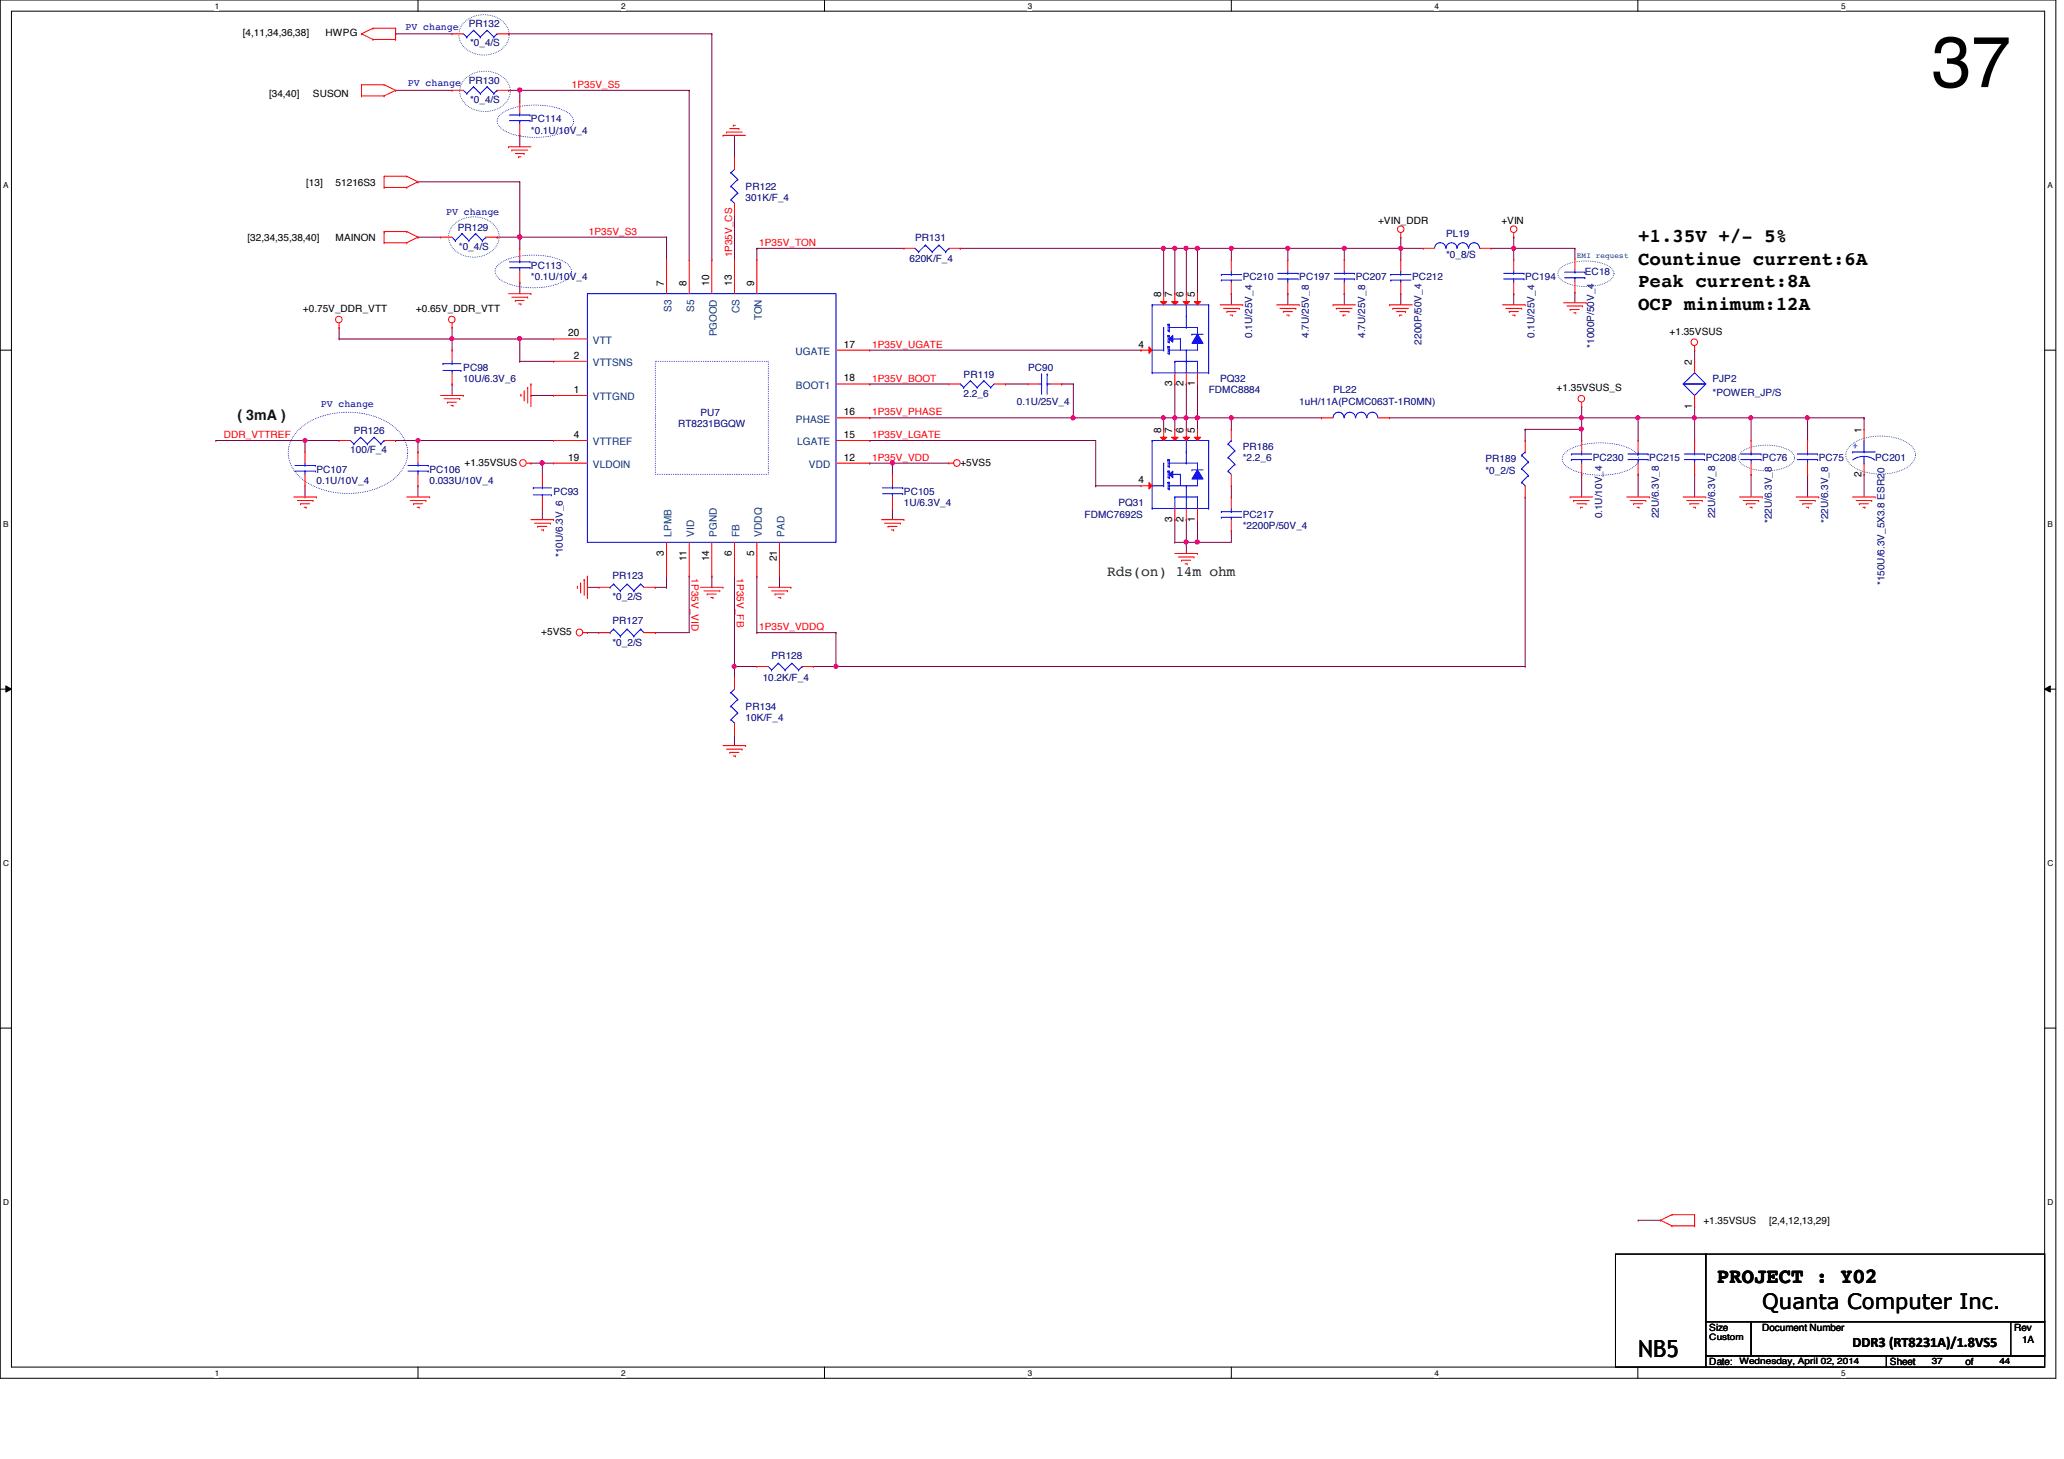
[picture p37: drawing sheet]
<svg xmlns="http://www.w3.org/2000/svg" width="297mm" height="210mm" viewBox="0 0 297 210" stroke-linecap="round" stroke-linejoin="round" font-family="sans-serif">
<defs><g id="words">
<text font-size="10.4" x="278" y="12.5">37</text>
<text font-size="3.4" x="235.8" y="195.2">NB5</text>
<g font-size="3">
<text x="247.1" y="184.6">PROJECT : Y02</text>
<text x="253.6" y="188.3">Quanta Computer Inc.</text>
</g>
<g font-size="2.8">
<text x="235.8" y="34.8">+1.35V +/- 5%</text>
<text x="235.8" y="41.3">Peak current:8A</text>
<text x="235.8" y="38.1">Countinue current:6A</text>
<text x="235.8" y="44.6">OCP minimum:12A</text>
</g>
<text font-size="2.1" fill="#004000" x="34.2" y="60.4">( 3mA )</text>
<text font-size="2.1" fill="#008000" x="159.3" y="82.9">Rds(on) 14m ohm</text>
<text font-size="2.1" x="266.6" y="193.8">DDR3 (RT8231A)/1.8VS5</text>
<g font-size="1.5">
<text x="95.5" y="41.1" transform="rotate(-90 95.5 41.1)">7</text>
<text x="98.8" y="41.1" transform="rotate(-90 98.8 41.1)">8</text>
<text x="102.1" y="41.1" transform="rotate(-90 102.1 41.1)">10</text>
<text x="105.3" y="41.1" transform="rotate(-90 105.3 41.1)">13</text>
<text x="108.5" y="41.1" transform="rotate(-90 108.5 41.1)">9</text>
<text x="167.1" y="42.7" transform="rotate(-90 167.1 42.7)">8</text>
<text x="168.7" y="42.7" transform="rotate(-90 168.7 42.7)">7</text>
<text x="170.3" y="42.7" transform="rotate(-90 170.3 42.7)">6</text>
<text x="172" y="42.7" transform="rotate(-90 172 42.7)">5</text>
<text x="81.8" y="48.4">20</text>
<text x="82.6" y="51.6">2</text>
<text x="121.5" y="50">17</text>
<text x="163.9" y="50">4</text>
<text x="243.5" y="52.5" transform="rotate(-90 243.5 52.5)">2</text>
<text x="82.6" y="56.5">1</text>
<text x="121.5" y="59.7">16</text>
<text x="121.5" y="54.9">18</text>
<text x="168.7" y="55.6" transform="rotate(-90 168.7 55.6)">3</text>
<text x="170.3" y="55.6" transform="rotate(-90 170.3 55.6)">2</text>
<text x="172" y="55.6" transform="rotate(-90 172 55.6)">1</text>
<text x="243.5" y="58.8" transform="rotate(-90 243.5 58.8)">1</text>
<text x="82.6" y="63">4</text>
<text x="121.5" y="63">15</text>
<text x="167.1" y="62.2" transform="rotate(-90 167.1 62.2)">8</text>
<text x="168.7" y="62.2" transform="rotate(-90 168.7 62.2)">7</text>
<text x="170.3" y="62.2" transform="rotate(-90 170.3 62.2)">6</text>
<text x="172" y="62.2" transform="rotate(-90 172 62.2)">5</text>
<text x="267.9" y="62.2" transform="rotate(-90 267.9 62.2)">1</text>
<text x="81.8" y="66.3">19</text>
<text x="121.5" y="66.3">12</text>
<text x="163.9" y="69.5">4</text>
<text x="267.9" y="68.6" transform="rotate(-90 267.9 68.6)">2</text>
<text x="168.7" y="75.1" transform="rotate(-90 168.7 75.1)">3</text>
<text x="170.3" y="75.1" transform="rotate(-90 170.3 75.1)">2</text>
<text x="172" y="75.1" transform="rotate(-90 172 75.1)">1</text>
<text x="95.5" y="80" transform="rotate(-90 95.5 80)">3</text>
<text x="98.8" y="80.8" transform="rotate(-90 98.8 80.8)">11</text>
<text x="102.1" y="80.8" transform="rotate(-90 102.1 80.8)">14</text>
<text x="105.3" y="80" transform="rotate(-90 105.3 80)">6</text>
<text x="108.5" y="80" transform="rotate(-90 108.5 80)">5</text>
<text x="111.8" y="80.8" transform="rotate(-90 111.8 80.8)">21</text>
</g>
<g font-size="1.5" fill="#004080">
<text x="96.6" y="44.8" transform="rotate(-90 96.6 44.8)">S3</text>
<text x="99.9" y="44.8" transform="rotate(-90 99.9 44.8)">S5</text>
<text x="106.4" y="45.1" transform="rotate(-90 106.4 45.1)">CS</text>
<text x="109.6" y="46.1" transform="rotate(-90 109.6 46.1)">TON</text>
<text x="85.3" y="52.7">VTTSNS</text>
<text x="85.3" y="49.4">VTT</text>
<text x="103.2" y="48.4" transform="rotate(-90 103.2 48.4)">PGOOD</text>
<text x="114.5" y="51.1">UGATE</text>
<text x="85.3" y="57.6">VTTGND</text>
<text x="114.6" y="55.9">BOOT1</text>
<text x="85.3" y="64.1">VTTREF</text>
<text x="114.6" y="60.8">PHASE</text>
<text x="114.7" y="64.1">LGATE</text>
<text x="85.3" y="67.3">VLDOIN</text>
<text x="116.4" y="67.3">VDD</text>
<text x="96.6" y="77.2" transform="rotate(-90 96.6 77.2)">LPMB</text>
<text x="99.9" y="77.2" transform="rotate(-90 99.9 77.2)">VID</text>
<text x="103.2" y="77.2" transform="rotate(-90 103.2 77.2)">PGND</text>
<text x="106.4" y="77.2" transform="rotate(-90 106.4 77.2)">FB</text>
<text x="109.6" y="77.2" transform="rotate(-90 109.6 77.2)">VDDQ</text>
<text x="112.9" y="77.2" transform="rotate(-90 112.9 77.2)">PAD</text>
</g>
<g font-size="1.4">
<text x="35" y="5.2">[4,11,34,36,38]</text>
<text x="46.9" y="5.2">HWPG</text>
<text x="38.7" y="14">[34,40]</text>
<text x="45" y="14">SUSON</text>
<text x="44.1" y="26.7">[13]</text>
<text x="48.3" y="26.7">51216S3</text>
<text x="35.6" y="34.7">[32,34,35,38,40]</text>
<text x="48.3" y="34.7">MAINON</text>
<text x="198.3" y="32.2">+VIN_DDR</text>
<text x="216.1" y="32.2">+VIN</text>
<text x="43.6" y="44.9">+0.75V_DDR_VTT</text>
<text x="59.9" y="44.9">+0.65V_DDR_VTT</text>
<text x="240.3" y="48.2">+1.35VSUS</text>
<text x="224" y="56.3">+1.35VSUS_S</text>
<text x="66.8" y="67">+1.35VSUS</text>
<text x="138.2" y="67">+5VS5</text>
<text x="77.9" y="91.4">+5VS5</text>
<text x="245.1" y="176.1">+1.35VSUS</text>
<text x="254.6" y="176.1">[2,4,12,13,29]</text>
<text x="246" y="191.5">Size</text>
<text x="253.6" y="191.5">Document Number</text>
<text x="289.9" y="191.5">Rev</text>
<text x="246" y="196.4">Date:</text>
<text x="272" y="196.4">Sheet</text>
<text x="282.9" y="196.4">of</text>
<text x="291" y="193.2">1A</text>
</g>
<g font-size="1.4" fill="#0000a0">
<text x="58.4" y="4.3">PV change</text>
<text x="58.7" y="12.4">PV change</text>
<text x="64.2" y="30.9">PV change</text>
<text x="46.2" y="58.5">PV change</text>
</g>
<g font-size="1.4" fill="#000080">
<text x="67.5" y="3.9">PR132</text>
<text x="67.6" y="6.7">*0_4/S</text>
<text x="67.5" y="12.1">PR130</text>
<text x="67.6" y="14.8">*0_4/S</text>
<text x="76.4" y="17.6">PC114</text>
<text x="76.4" y="19.2">*0.1U/10V_4</text>
<text x="107.3" y="27.3">PR122</text>
<text x="107.3" y="29">301K/F_4</text>
<text x="65.9" y="33.2">PR129</text>
<text x="66" y="36">*0_4/S</text>
<text x="131.7" y="34.7">PR131</text>
<text x="208.1" y="34.2">PL19</text>
<text x="76.4" y="38.7">PC113</text>
<text x="76.4" y="40.3">*0.1U/10V_4</text>
<text x="130.9" y="37.8">620K/F_4</text>
<text x="178.9" y="40.3">PC210</text>
<text x="187" y="40.3">PC197</text>
<text x="195.1" y="40.3">PC207</text>
<text x="203.2" y="40.3">PC212</text>
<text x="208.1" y="37.1">*0_8/S</text>
<text x="219.5" y="40.3">PC194</text>
<text x="228.1" y="39.5">EC18</text>
<text x="66.7" y="53.3">PC98</text>
<text x="148" y="53.3">PC90</text>
<text x="180.2" y="48.6" transform="rotate(-90 180.2 48.6)">0.1U/25V_4</text>
<text x="188.3" y="48.6" transform="rotate(-90 188.3 48.6)">4.7U/25V_8</text>
<text x="196.5" y="48.6" transform="rotate(-90 196.5 48.6)">4.7U/25V_8</text>
<text x="204.6" y="49.6" transform="rotate(-90 204.6 49.6)">2200P/50V_4</text>
<text x="220.8" y="48.6" transform="rotate(-90 220.8 48.6)">0.1U/25V_4</text>
<text x="229.4" y="50" transform="rotate(-90 229.4 50)">*1000P/50V_4</text>
<text x="66.7" y="55">10U/6.3V_6</text>
<text x="100.8" y="59.9">PU7</text>
<text x="138.7" y="54.3">PR119</text>
<text x="138.7" y="57.1">2.2_6</text>
<text x="146.3" y="58.3">0.1U/25V_4</text>
<text x="173.9" y="56.6">FDMC8884</text>
<text x="175.6" y="55">PQ32</text>
<text x="187" y="58.3">1uH/11A(PCMC063T-1R0MN)</text>
<text x="191.9" y="56.6">PL22</text>
<text x="246.5" y="55">PJP2</text>
<text x="246.5" y="56.9">*POWER_JP/S</text>
<text x="50.4" y="65.2">100/F_4</text>
<text x="50.9" y="62.4">PR126</text>
<text x="97.6" y="61.5">RT8231BGQW</text>
<text x="178.9" y="64.7">PR186</text>
<text x="45.5" y="68">PC107</text>
<text x="45.5" y="69.6">0.1U/10V_4</text>
<text x="61.8" y="68">PC106</text>
<text x="61.8" y="69.6">0.033U/10V_4</text>
<text x="79.7" y="71.2">PC93</text>
<text x="130.1" y="71.2">PC105</text>
<text x="178.9" y="66.4">*2.2_6</text>
<text x="213.8" y="66.5">PR189</text>
<text x="213.8" y="68.2">*0_2/S</text>
<text x="229.2" y="66.4">PC230</text>
<text x="237.4" y="66.4">PC215</text>
<text x="245.5" y="66.4">PC208</text>
<text x="253.6" y="66.4">PC76</text>
<text x="261.7" y="66.4">PC75</text>
<text x="269.9" y="66.4">PC201</text>
<text x="130.1" y="72.9">1U/6.3V_4</text>
<text x="156.1" y="74.5">FDMC7692S</text>
<text x="160.9" y="72.9">PQ31</text>
<text x="178.9" y="74.5">PC217</text>
<text x="178.9" y="76.1">*2200P/50V_4</text>
<text x="230.6" y="74.6" transform="rotate(-90 230.6 74.6)">0.1U/10V_4</text>
<text x="238.7" y="74.6" transform="rotate(-90 238.7 74.6)">22U/6.3V_8</text>
<text x="246.8" y="74.6" transform="rotate(-90 246.8 74.6)">22U/6.3V_8</text>
<text x="255" y="75.3" transform="rotate(-90 255 75.3)">*22U/6.3V_8</text>
<text x="263.1" y="75.3" transform="rotate(-90 263.1 75.3)">*22U/6.3V_8</text>
<text x="81" y="80.1" transform="rotate(-90 81 80.1)">*10U/6.3V_6</text>
<text x="88.1" y="83.3">PR123</text>
<text x="88.1" y="89.8">PR127</text>
<text x="88.1" y="86.4">*0_2/S</text>
<text x="271.2" y="84.2" transform="rotate(-90 271.2 84.2)">*150U/6.3V_5X3.8 ESR20</text>
<text x="88.1" y="92.9">*0_2/S</text>
<text x="111" y="94.8">PR128</text>
<text x="109.8" y="97.9">10.2K/F_4</text>
<text x="107.3" y="102.1">PR134</text>
<text x="107.3" y="103.8">10K/F_4</text>
</g>
<g font-size="1.4" fill="#f00">
<text x="82.3" y="12.7">1P35V_S5</text>
<text x="84.7" y="33.8">1P35V_S3</text>
<text x="109.3" y="35.4">1P35V_TON</text>
<text x="105.4" y="37" transform="rotate(-90 105.4 37)">1P35V_CS</text>
<text x="125.5" y="50">1P35V_UGATE</text>
<text x="125.5" y="54.9">1P35V_BOOT</text>
<text x="125.5" y="59.8">1P35V_PHASE</text>
<text x="32.2" y="63">DDR_VTTREF</text>
<text x="125.5" y="63">1P35V_LGATE</text>
<text x="125.5" y="66.3">1P35V_VDD</text>
<text x="99.5" y="83.2" transform="rotate(90 99.5 83.2)">1P35V_VID</text>
<text x="106" y="83.2" transform="rotate(90 106 83.2)">1P35V_FB</text>
<text x="109.3" y="90.7">1P35V_VDDQ</text>
</g>
<text font-size="1.4" fill="#00f" x="266.6" y="64.6">+</text>
<g font-size="1.3">
<text x="246" y="192.8">Custom</text>
<text x="250.4" y="196.3">Wednesday, April 02, 2014</text>
<text x="278" y="196.3">37</text>
<text x="287.7" y="196.3">44</text>
</g>
<g font-size="1.2">
<text x="30.9" y="1.2">1</text>
<text x="89.4" y="1.2">2</text>
<text x="147.9" y="1.2">3</text>
<text x="206.5" y="1.2">4</text>
<text x="265" y="1.2">5</text>
<text x=".5" y="27.1">A</text>
<text x="294.7" y="27.1">A</text>
<text x=".5" y="75.8">B</text>
<text x="294.7" y="75.8">B</text>
<text x=".5" y="124.6">C</text>
<text x="294.7" y="124.6">C</text>
<text x=".5" y="173.4">D</text>
<text x="294.7" y="173.4">D</text>
<text x="30.9" y="197.9">1</text>
<text x="89.4" y="197.9">2</text>
<text x="147.9" y="197.9">3</text>
<text x="206.5" y="197.9">4</text>
<text x="265" y="197.9">5</text>
</g>
<text font-size="1.1" fill="#004080" x="226.9" y="37.2">EMI request</text>
</g></defs>
<path d="M0 0h295.9v198.3h-295.9zM1.6 1.6h292.7v195.1h-292.7z" fill="none" stroke="#000" stroke-width=".14"/>
<g fill="#fff">
<path d="M30.9 .2h.6v1.3h-.6z"/>
<path d="M30.9 196.8h.6v1.4h-.6z"/>
</g>
<path d="M60.2 0v1.6M60.2 196.7v1.6" fill="none" stroke="#000" stroke-width=".14"/>
<g fill="#fff">
<path d="M89.4 .2h.6v1.3h-.6z"/>
<path d="M89.4 196.8h.6v1.4h-.6z"/>
</g>
<path d="M118.7 0v1.6M118.7 196.7v1.6" fill="none" stroke="#000" stroke-width=".14"/>
<g fill="#fff">
<path d="M147.9 .2h.6v1.3h-.6z"/>
<path d="M147.9 196.8h.6v1.4h-.6z"/>
</g>
<path d="M177.2 0v1.6M177.2 196.7v1.6" fill="none" stroke="#000" stroke-width=".14"/>
<g fill="#fff">
<path d="M206.5 .2h.5v1.3h-.5z"/>
<path d="M206.5 196.8h.5v1.4h-.5z"/>
</g>
<path d="M235.7 0v1.6M235.7 196.7v1.6" fill="none" stroke="#000" stroke-width=".14"/>
<g fill="#fff">
<path d="M265 .2h.6v1.3h-.6z"/>
<path d="M265 196.8h.6v1.4h-.6z"/>
<path d="M.5 26h.7v1.3h-.7z"/>
<path d="M294.7 26h.7v1.3h-.7z"/>
<path d="M.5 74.8h.7v1.3h-.7z"/>
<path d="M294.7 74.8h.7v1.3h-.7z"/>
</g>
<path d="M0 50.4h1.6M294.3 50.4h1.6" fill="none" stroke="#000" stroke-width=".14"/>
<g fill="#fff">
<path d="M.5 123.5h.8v1.3h-.8z"/>
<path d="M294.7 123.5h.8v1.3h-.8z"/>
</g>
<path d="M0 99.1h1.6M.8 98.7l.8 .4-.8 .5zM294.3 99.1l.8-.4v.9zM294.3 99.1h1.6" fill="none" stroke="#000" stroke-width=".14"/>
<path d="M.8 98.7l.8 .4-.8 .5zM294.3 99.1l.8-.4v.9z" fill="#000"/>
<g fill="#fff">
<path d="M.5 172.3h.8v1.3h-.8z"/>
<path d="M294.7 172.3h.8v1.3h-.8z"/>
</g>
<path d="M0 147.9h1.6M294.3 147.9h1.6" fill="none" stroke="#000" stroke-width=".14"/>
<path d="M66.7 3.4a4.1 4.1 0 0 1 6.3 .5 2.74 2.74 0 0 1-2 3.8 3.9 3.9 0 0 1-4.7-1.6 2.43 2.43 0 0 1 .4-2.7zM66.8 11.5a4.2 4.2 0 0 1 6.4 .5 2.74 2.74 0 0 1-2 3.8 4 4 0 0 1-4.8-1.5 2.43 2.43 0 0 1 .4-2.8zM65.2 32.5a4.2 4.2 0 0 1 6.3 .4 2.74 2.74 0 0 1-1.9 3.9 4 4 0 0 1-4.8-1.6 2.43 2.43 0 0 1 .4-2.7zM224.6 38.6a7.1 7.1 0 0 1 6.8-.4 1.19 1.19 0 0 1 .9 1.2 1.19 1.19 0 0 1-.9 1.1 7.4 7.4 0 0 1-6.3 0 1.17 1.17 0 0 1-.5-1.9zM250.6 65.1a7.1 7.1 0 0 1 6.8-.4 1.19 1.19 0 0 1 .9 1.2 1.19 1.19 0 0 1-.9 1.1 7.4 7.4 0 0 1-6.3 0 1.17 1.17 0 0 1-.5-1.9zM266 64.4a6 6 0 0 1 4.6-1.7 6.1 6.1 0 0 1 4.7 1.7 1.74 1.74 0 0 1-.5 2.6 7.8 7.8 0 0 1-8.3 0 1.79 1.79 0 0 1-.5-2.6z" fill="none" stroke="#004080" stroke-width=".14" stroke-dasharray="0 .3"/>
<path d="M72 16.5a7.7 7.7 0 0 1 5-1.4 7.8 7.8 0 0 1 5.1 1.4 1.16 1.16 0 0 1 0 1.8 7.8 7.8 0 0 1-5.1 1.5 7.8 7.8 0 0 1-5-1.5 1.17 1.17 0 0 1 0-1.8zM71.7 38.1a7.7 7.7 0 0 1 5-1.4 7.8 7.8 0 0 1 5.1 1.4 1.19 1.19 0 0 1 0 1.9 7.7 7.7 0 0 1-5.1 1.4 7.7 7.7 0 0 1-5-1.4 1.2 1.2 0 0 1 0-1.9zM42.9 62a10.7 10.7 0 0 1 9.7-2.4 7.9 7.9 0 0 1 5.7 3.9 4.5 4.5 0 0 1-1.7 5.5 11.5 11.5 0 0 1-13 0 4.5 4.5 0 0 1-.7-7zM225.3 65.1a7.7 7.7 0 0 1 5-1.4 7.8 7.8 0 0 1 5.1 1.4 1.16 1.16 0 0 1 0 1.8 7.8 7.8 0 0 1-5.1 1.5 7.8 7.8 0 0 1-5-1.5 1.17 1.17 0 0 1 0-1.8z" fill="none" stroke="#00f" stroke-width=".14" stroke-dasharray="0 .3"/>
<path d="M74.8 34.1h21.1M95.9 34.1h.1M235.8 175.6h.1M235.8 175.6h3.2" fill="none" stroke="#800040" stroke-width=".14"/>
<circle cx="74.8" cy="34.1" r=".32" fill="#f0f"/>
<circle cx="74.8" cy="34.1" r=".32" fill="none" stroke="#f0f" stroke-width=".14"/>
<g fill="none" stroke="#800040" stroke-width=".14">
<path d="M56.9 4.9h.1M56.9 13h.1M56.9 4.9h8.2M56.9 13h8.2M73.2 4.9h.1M73.2 13h.1M73.2 4.9h29.2M73.2 13h1.6M74.8 19.5h.1M74.8 13h.1M74.8 13v1.6M74.8 19.5v1.6"/>
<path d="M74.8 52h.1M74.8 48.8h.1M74.8 48.8v3.2M74.8 52h4.9M43.9 71.5h.1M43.9 63.4h.1M43.9 63.4v1.6M43.9 69.9v1.6M43.9 63.4h4.9M60.2 65h.1M60.2 63.4v1.6"/>
</g>
<circle cx="74.8" cy="48.7" r=".31" fill="#f0f"/>
<circle cx="74.8" cy="48.7" r=".31" fill="none" stroke="#f0f" stroke-width=".14"/>
<path d="M65.1 48.8h.1M65.1 48.8v1.6M74.8 48.8h4.9M79.7 48.8h.1M56.9 63.4h.1M56.9 63.4h3.3M200 60.1h27.6M227.6 60.1h.1" fill="none" stroke="#800040" stroke-width=".14"/>
<circle cx="227.6" cy="60.1" r=".3" fill="#f0f"/>
<circle cx="227.6" cy="60.1" r=".3" fill="none" stroke="#f0f" stroke-width=".14"/>
<g fill="none" stroke="#800040" stroke-width=".14">
<path d="M227.6 68.2h.1M227.6 61.8h.1M227.6 60.1v1.7M227.6 68.2v3.3M235.8 60.1h.1M235.8 68.2h.1M235.8 60.1v3.3M235.8 68.2v3.3M235.8 60.1h16.2M243.9 60.1h.1M243.9 68.2h.1M243.9 60.1v3.3"/>
<path d="M243.9 68.2v3.3M260.1 60.1h.1M260.1 68.2h.1M260.1 60.1v3.3M260.1 68.2v3.3"/>
</g>
<circle cx="243.8" cy="60.1" r=".3" fill="#f0f"/>
<circle cx="243.8" cy="60.1" r=".3" fill="none" stroke="#f0f" stroke-width=".14"/>
<circle cx="235.7" cy="60.1" r=".3" fill="#f0f"/>
<circle cx="235.7" cy="60.1" r=".3" fill="none" stroke="#f0f" stroke-width=".14"/>
<path d="M252 60.1h.1M252 60.1v3.3" fill="none" stroke="#800040" stroke-width=".14"/>
<circle cx="252" cy="60.1" r=".3" fill="#f0f"/>
<circle cx="252" cy="60.1" r=".3" fill="none" stroke="#f0f" stroke-width=".14"/>
<path d="M252 68.2h.1M252 60.1h.1M252 68.2v3.3M252 60.1h16.3M268.3 60.1h.1" fill="none" stroke="#800040" stroke-width=".14"/>
<circle cx="260.1" cy="60.1" r=".3" fill="#f0f"/>
<circle cx="260.1" cy="60.1" r=".3" fill="none" stroke="#f0f" stroke-width=".14"/>
<path d="M125.2 55.2h.1M125.2 55.2h11.4M31.1 63.4h.1M31.1 63.4h12.8" fill="none" stroke="#800040" stroke-width=".14"/>
<circle cx="43.9" cy="63.4" r=".3" fill="#f0f"/>
<circle cx="43.9" cy="63.4" r=".3" fill="none" stroke="#f0f" stroke-width=".14"/>
<path d="M167.5 60.1h.1M167.5 60.1h1.6" fill="none" stroke="#800040" stroke-width=".14"/>
<circle cx="169.1" cy="60.1" r=".3" fill="#f0f"/>
<circle cx="169.1" cy="60.1" r=".3" fill="none" stroke="#f0f" stroke-width=".14"/>
<circle cx="167.4" cy="60.1" r=".3" fill="#f0f"/>
<circle cx="167.4" cy="60.1" r=".3" fill="none" stroke="#f0f" stroke-width=".14"/>
<path d="M74.8 13h.1M74.8 13h24.4" fill="none" stroke="#800040" stroke-width=".14"/>
<circle cx="74.8" cy="12.9" r=".31" fill="#f0f"/>
<circle cx="74.8" cy="12.9" r=".31" fill="none" stroke="#f0f" stroke-width=".14"/>
<path d="M76.4 56.9h.1M76.4 56.9h3.3M105.7 82.9h.1M105.7 82.9v13M108.9 91h.1M108.9 91h11.4" fill="none" stroke="#800040" stroke-width=".14"/>
<circle cx="105.7" cy="95.9" r=".3" fill="#f0f"/>
<circle cx="105.7" cy="95.9" r=".3" fill="none" stroke="#f0f" stroke-width=".14"/>
<path d="M99.2 13h.1M99.2 13v24.4M138.2 35.7h.1M138.2 35.7h29.3M102.4 82.9h.1M102.4 82.9v1.6M108.9 82.9h.1M108.9 82.9v8.1M112.2 82.9h.1M112.2 82.9v1.6" fill="none" stroke="#800040" stroke-width=".14"/>
<circle cx="167.4" cy="35.7" r=".3" fill="#f0f"/>
<circle cx="167.4" cy="35.7" r=".3" fill="none" stroke="#f0f" stroke-width=".14"/>
<g fill="none" stroke="#800040" stroke-width=".14">
<path d="M105.7 19.5h.1M105.7 19.5v3.2M105.7 30.9h.1M105.7 30.9v6.5M108.9 35.7h.1M108.9 35.7h21.2M108.9 35.7v1.7M65.1 48.8h.1M65.1 55.2h.1M65.1 47.1h.1M65.1 48.8h9.7M65.1 47.1v1.7"/>
<path d="M65.1 55.2v1.7M125.2 50.4h39M164.2 50.4h.1M125.2 60.1h.1M125.2 60.1h42.3M154.5 60.1h.1M170.7 60.1h.1M170.7 60.1h6.5M177.2 60.1h.1M227.6 60.1h8.2M235.8 60.1h.1M105.7 95.9h.1"/>
<path d="M105.7 95.9v1.6M117 95.9h3.3M120.3 95.9h.1M105.7 105.7h.1M105.7 105.7v1.6"/>
</g>
<circle cx="154.4" cy="60.1" r=".3" fill="#f0f"/>
<circle cx="154.4" cy="60.1" r=".3" fill="none" stroke="#f0f" stroke-width=".14"/>
<g fill="none" stroke="#800040" stroke-width=".14">
<path d="M95.9 34.1h.1M95.9 34.1v3.3M76.4 66.6h.1M76.4 66.6h1.7M78.1 66.6h.1M78.1 73.2h.1M78.1 66.6v1.6M78.1 73.2v1.6M125.2 63.4h.1M125.2 66.6h.1M125.2 63.4h32.5v6.5M125.2 66.6h11.4"/>
<path d="M128.4 66.6h.1M128.4 73.2h.1M128.4 66.6v1.6M128.4 73.2v1.6M157.7 69.9h.1M84.5 91h.1M84.5 91h1.7M94.3 91h.1M99.2 82.9h.1M99.2 82.9v8.1h-4.9"/>
</g>
<circle cx="128.4" cy="66.6" r=".31" fill="#f0f"/>
<circle cx="128.4" cy="66.6" r=".31" fill="none" stroke="#f0f" stroke-width=".14"/>
<path d="M60.2 63.4h.1M60.2 63.4h19.5M219.5 71.5h.1M219.5 71.5v24.4" fill="none" stroke="#800040" stroke-width=".14"/>
<circle cx="60.2" cy="63.4" r=".3" fill="#f0f"/>
<circle cx="60.2" cy="63.4" r=".3" fill="none" stroke="#f0f" stroke-width=".14"/>
<g fill="none" stroke="#800040" stroke-width=".14">
<path d="M102.4 4.9h.1M102.4 4.9v32.5M144.7 55.2h.1M144.7 55.2h3.3M152.8 55.2h.1M152.8 55.2h1.7M154.5 55.2h.1M154.5 55.2v4.9M60.2 69.9h.1M60.2 69.9v1.6M78.1 66.6h.1M78.1 66.6h1.6"/>
<path d="M167.5 60.1h.1M167.5 60.1v1.7M169.1 60.1h.1M169.1 60.1v1.7M169.1 60.1h1.6M170.7 60.1h.1M170.7 60.1v1.7M172.3 60.1h.1M172.3 60.1v1.7"/>
</g>
<circle cx="78" cy="66.6" r=".31" fill="#f0f"/>
<circle cx="78" cy="66.6" r=".31" fill="none" stroke="#f0f" stroke-width=".14"/>
<g fill="none" stroke="#800040" stroke-width=".14">
<path d="M227.6 58.5h.1M227.6 58.5v1.6M243.9 50.4h.1M243.9 58.5h.1M243.9 50.4v1.6M243.9 58.5v1.6M157.7 69.9h.1M157.7 69.9h6.5M169.1 78h.1M169.1 78h3.2M170.7 78h.1M170.7 74.8h.1"/>
<path d="M170.7 74.8v4.8M177.2 76.4h.1M177.2 60.1h.1M177.2 69.9h.1M177.2 60.1v1.7M177.2 69.9v1.6M177.2 76.4v1.6"/>
</g>
<circle cx="170.7" cy="78" r=".3" fill="#f0f"/>
<circle cx="170.7" cy="78" r=".3" fill="none" stroke="#f0f" stroke-width=".14"/>
<path d="M169.1 74.8h.1M169.1 74.8v3.2M172.3 74.8h.1M172.3 74.8v3.2" fill="none" stroke="#800040" stroke-width=".14"/>
<circle cx="172.3" cy="78" r=".31" fill="#f0f"/>
<circle cx="172.3" cy="78" r=".31" fill="none" stroke="#f0f" stroke-width=".14"/>
<path d="M172.3 78h.1M172.3 78h4.9M177.2 60.1h13M190.2 60.1h.1" fill="none" stroke="#800040" stroke-width=".14"/>
<circle cx="177.2" cy="60.1" r=".3" fill="#f0f"/>
<circle cx="177.2" cy="60.1" r=".3" fill="none" stroke="#f0f" stroke-width=".14"/>
<path d="M172.3 55.2h.1M172.3 55.2v4.9" fill="none" stroke="#800040" stroke-width=".14"/>
<circle cx="172.3" cy="60.1" r=".31" fill="#f0f"/>
<circle cx="172.3" cy="60.1" r=".31" fill="none" stroke="#f0f" stroke-width=".14"/>
<path d="M169.1 55.2h.1M169.1 55.2v4.9M170.7 55.2h.1M170.7 55.2v4.9" fill="none" stroke="#800040" stroke-width=".14"/>
<circle cx="170.7" cy="60.1" r=".3" fill="#f0f"/>
<circle cx="170.7" cy="60.1" r=".3" fill="none" stroke="#f0f" stroke-width=".14"/>
<path d="M167.5 35.7h.1M167.5 35.7v6.5M167.5 35.7h3.2M169.1 35.7h.1M169.1 35.7v6.5" fill="none" stroke="#800040" stroke-width=".14"/>
<circle cx="169.1" cy="35.7" r=".3" fill="#f0f"/>
<circle cx="169.1" cy="35.7" r=".3" fill="none" stroke="#f0f" stroke-width=".14"/>
<path d="M170.7 35.7h.1M170.7 35.7h6.5M172.3 35.7h.1M177.2 42.2h.1M177.2 42.2v1.7" fill="none" stroke="#800040" stroke-width=".14"/>
<circle cx="177.2" cy="35.7" r=".3" fill="#f0f"/>
<circle cx="177.2" cy="35.7" r=".3" fill="none" stroke="#f0f" stroke-width=".14"/>
<path d="M201.6 35.7h.1M201.6 35.7h3.2M214.6 35.7h3.2M217.8 35.7h.1M217.8 34.1h.1M217.8 34.1v3.3M217.8 42.2h.1M217.8 42.2v1.7" fill="none" stroke="#800040" stroke-width=".14"/>
<circle cx="201.6" cy="35.7" r=".3" fill="#f0f"/>
<circle cx="201.6" cy="35.7" r=".3" fill="none" stroke="#f0f" stroke-width=".14"/>
<path d="M177.2 35.7h.1M177.2 35.7v1.7M185.3 35.7h.1M185.3 35.7h8.2M185.3 42.2h.1M185.3 42.2v1.7" fill="none" stroke="#800040" stroke-width=".14"/>
<circle cx="193.5" cy="35.7" r=".3" fill="#f0f"/>
<circle cx="193.5" cy="35.7" r=".3" fill="none" stroke="#f0f" stroke-width=".14"/>
<circle cx="185.3" cy="35.7" r=".3" fill="#f0f"/>
<circle cx="185.3" cy="35.7" r=".3" fill="none" stroke="#f0f" stroke-width=".14"/>
<g fill="none" stroke="#800040" stroke-width=".14">
<path d="M172.3 35.7h.1M172.3 35.7v6.5M177.2 35.7h.1M177.2 35.7h8.1M185.3 35.7h.1M185.3 35.7v1.7M193.5 35.7h.1M193.5 35.7v1.7M193.5 35.7h8.1M201.6 35.7h.1M201.6 34.1h.1M201.6 34.1v3.3"/>
<path d="M193.5 42.2h.1M193.5 42.2v1.7M201.6 42.2h.1M201.6 42.2v1.7"/>
</g>
<circle cx="172.3" cy="35.7" r=".31" fill="#f0f"/>
<circle cx="172.3" cy="35.7" r=".31" fill="none" stroke="#f0f" stroke-width=".14"/>
<path d="M170.7 35.7h.1M170.7 35.7v6.5" fill="none" stroke="#800040" stroke-width=".14"/>
<circle cx="170.7" cy="35.7" r=".3" fill="#f0f"/>
<circle cx="170.7" cy="35.7" r=".3" fill="none" stroke="#f0f" stroke-width=".14"/>
<path d="M219.5 61.8h.1M219.5 61.8v1.6M219.5 61.8h8.1M268.3 68.2h.1M268.3 60.1h.1M268.3 60.1v1.7M268.3 68.2v3.3M105.7 95.9h.1M105.7 95.9h3.2" fill="none" stroke="#800040" stroke-width=".14"/>
<circle cx="227.6" cy="61.7" r=".3" fill="#f0f"/>
<circle cx="227.6" cy="61.7" r=".3" fill="none" stroke="#f0f" stroke-width=".14"/>
<path d="M227.6 63.4h.1M227.6 61.8v1.6M120.3 91h.1M120.3 91v4.9h99.2M219.5 95.9h.1" fill="none" stroke="#800040" stroke-width=".14"/>
<circle cx="120.3" cy="95.9" r=".3" fill="#f0f"/>
<circle cx="120.3" cy="95.9" r=".3" fill="none" stroke="#f0f" stroke-width=".14"/>
<g fill="none" stroke="#800040" stroke-width=".14">
<path d="M60.2 34.1h.1M60.2 26.2h.1M60.2 34.1h3.2M60.2 26.2h14.6M71.5 34.1h.1M71.5 34.1h3.3M74.8 26.2h.1M74.8 34.1h.1M74.8 26.2v9.5M48.8 48.8h.1M48.8 48.8h16.3M74.8 40.6h.1"/>
<path d="M74.8 40.6v1.6M84.5 84.5h.1M84.5 84.5h1.7M94.3 84.5h.1M94.3 84.5h1.6M95.9 84.5h.1M95.9 82.9v1.6"/>
</g>
<circle cx="65" cy="48.7" r=".3" fill="#f0f"/>
<circle cx="65" cy="48.7" r=".3" fill="none" stroke="#f0f" stroke-width=".14"/>
<path d="M217.8 35.7h.1M217.8 35.7h8.8M226.6 35.7h.1M226.6 35.7v1.5M48.8 47.1h.1M48.8 47.1v1.7M226.6 42.1h.1M226.6 42.1v1.5" fill="none" stroke="#800040" stroke-width=".14"/>
<circle cx="217.8" cy="35.7" r=".3" fill="#f0f"/>
<circle cx="217.8" cy="35.7" r=".3" fill="none" stroke="#f0f" stroke-width=".14"/>
<g fill="none" stroke="#f00" stroke-width=".14">
<path d="M52 13.8h.1M52 12.2h.1M52 4.9h.1M52 13.8h3.3M52 12.2v1.6M52 12.2h3.3M52 4.9l1.7 .8M53.7 5.7h.1M53.7 4.1h.1M53.7 5.7h3.2M53.7 4.1l-1.7 .8M53.7 4.1h3.2"/>
<path d="M55.3 13.8h.1M55.3 12.2h.1M55.3 12.2l1.6 .8M56.9 13h.1M56.9 4.1h.1M56.9 5.7h.1M56.9 13l-1.6 .8M56.9 4.1v1.6M104.1 19.5h.1M104.1 19.5h3.2M104.6 19h.1M104.6 19h2.2"/>
<path d="M105 18.5h1.3M105.5 18h.1M105.5 18h.3M106.3 18.5h.1M55.3 27h.1M55.3 25.4h.1M55.3 34.9h.1M55.3 33.3h.1M55.3 27h3.2M55.3 25.4v1.6M55.3 33.3v1.6M55.3 25.4h3.2"/>
<path d="M55.3 34.9h3.2M55.3 33.3h3.2M58.5 27h.1M58.5 25.4h.1M58.5 34.9h.1M58.5 33.3h.1M58.5 25.4l1.7 .8M58.5 33.3l1.7 .8M60.2 26.2h.1M60.2 34.1h.1M60.2 26.2l-1.7 .8M60.2 34.1l-1.7 .8"/>
<path d="M73.2 21.1h.1M73.2 21.1h3.2M73.7 21.6h.1M73.7 21.6h2.2M74.2 22.1h1.2M74.6 22.6h.1M74.6 22.6h.4M75.4 22.1h.1M201.6 34.1h.1M201.6 33.5v.6M204.8 35.7h.1M204.8 35.7h1.7"/>
<path d="M213 35.7h1.6M214.6 35.7h.1M217.8 34.1h.1M217.8 33.5v.6M48.8 47.1h.1M48.8 46.5v.6M63.4 56.9h3.3M63.9 57.4h2.3M64.4 57.9h.1M64.4 57.9h1.3M64.9 58.3h.3M65.1 47.1h.1"/>
<path d="M65.1 46.5v.6M65.2 58.3h.1M66.2 57.4h.1M66.7 56.9h.1M73.2 42.2h3.2M73.7 42.8h2.2M74.2 43.2h.1M74.2 43.2h1.2M74.6 43.7h.4M75 56.7h.1M75 43.7h.1M75 56.7v.3"/>
<path d="M75.4 57.5h.1M75.4 56.2v1.3M75.9 55.8h.1M75.9 42.8h.1M75.9 55.8v2.2M76.4 55.2h.1M76.4 42.2h.1M76.4 55.2v3.3M148 55.2h.1M148 55.2h1.6M151.2 55.2h1.6M152.8 55.2h.1"/>
<path d="M175.6 43.9h3.3M176.1 44.4h2.2M176.6 44.8h.1M176.6 44.8h1.3M177 45.3h.4M177.4 45.3h.1M178.3 44.4h.1M178.9 43.9h.1M183.7 43.9h3.3M184.2 44.4h2.3M184.7 44.8h.1M184.7 44.8h1.3"/>
<path d="M185.2 45.3h.3M185.5 45.3h.1M186.5 44.4h.1M187 43.9h.1M191.9 43.9h.1M191.9 43.9h3.2M192.3 44.4h.1M192.3 44.4h2.3M192.8 44.8h1.3M193.3 45.3h.1M193.3 45.3h.3M194.1 44.8h.1"/>
<path d="M200 43.9h.1M200 43.9h3.2M200.4 44.4h.1M200.4 44.4h2.3M201 44.8h1.3M201.4 45.3h.1M201.4 45.3h.4M202.3 44.8h.1M216.2 43.9h3.3M216.7 44.4h2.3M217.2 44.8h.1M217.2 44.8h1.3"/>
<path d="M217.7 45.3h.3M218 45.3h.1M219 44.4h.1M219.5 43.9h.1M225 43.6h3.3M225.5 44h2.2M226 44.5h.1M226 44.5h1.3M226.5 45h.3M226.8 45h.1M227.6 58.5h.1M227.6 57.9v.6"/>
<path d="M227.7 44h.1M228.3 43.6h.1M243.9 50.4h.1M243.9 58.5h.1M243.9 52h.1M243.9 49.7v.7M243.9 52v1.6M243.9 56.9v1.6M42.3 71.5h3.2M42.8 72h2.2M43.3 72.5h.1M43.3 72.5h1.3"/>
<path d="M43.8 73h.3M44.1 73h.1M45 72h.1M45.5 71.5h.1M58.5 71.5h3.3M59.1 72h2.2M59.5 72.5h.1M59.5 72.5h1.3M60 73h.3M60.3 73h.1M61.3 72h.1M61.8 71.5h.1"/>
<path d="M75.8 66.6h.6M76.4 66.6h.1M76.4 74.8h3.3M76.9 75.3h2.3M77.4 75.7h.1M77.4 75.7h1.3M77.9 76.2h.3M78.2 76.2h.1M79.2 75.3h.1M79.7 74.8h.1M126.8 74.8h3.3M127.3 75.3h2.3"/>
<path d="M127.8 75.7h.1M127.8 75.7h1.3M128.3 76.2h.3M128.6 76.2h.1M129.6 75.3h.1M130.1 74.8h.1M136.6 66.6h.1M136.6 66.6h.6M169.1 79.6h3.2M172.3 79.6h.1M219.5 71.5h.1M219.5 63.4h.1"/>
<path d="M219.5 63.4v1.6M219.5 69.9v1.6M226 71.5h.1M226 71.5h3.2M226.5 72h.1M226.5 72h2.2M226.9 72.5h1.4M227.5 73h.1M227.5 73h.2M228.3 72.5h.1M234.1 71.5h3.3M234.6 72h2.3"/>
<path d="M235.1 72.5h.1M235.1 72.5h1.3M235.6 73h.3M235.9 73h.1M236.9 72h.1M237.4 71.5h.1M242.2 71.5h3.3M242.7 72h2.3M243.2 72.5h.1M243.2 72.5h1.3M243.7 73h.3M244 73h.1"/>
<path d="M245 72h.1M245.5 71.5h.1M250.4 71.5h3.2M250.9 72h2.2M251.3 72.5h.1M251.3 72.5h1.3M251.8 73h.3M252.1 73h.1M253.1 72h.1M253.6 71.5h.1M258.5 71.5h3.2M259 72h2.2"/>
<path d="M259.5 72.5h.1M259.5 72.5h1.3M260 73h.3M260.3 73h.1M261.2 72h.1M261.7 71.5h.1M266.6 71.5h3.3M267.1 72h2.3M267.6 72.5h.1M267.6 72.5h1.3M268.1 73h.3M268.4 73h.1"/>
<path d="M269.4 72h.1M269.9 71.5h.1M83.1 84.4h.1M83.1 84.4v.3M83.6 85.2h.1M83.6 83.9v1.3M83.9 91h.6M84.1 83.4h.1M84.1 83.4v2.2M84.5 91h.1M84.5 82.9h.1M84.5 82.9v3.2"/>
<path d="M100.8 84.5h3.3M101.3 85h2.3M101.8 85.5h.1M101.8 85.5h1.3M102.3 86h.3M102.6 86h.1M103.6 85h.1M104.1 84.5h.1M110.6 84.5h3.2M111 85h2.3M111.5 85.5h.1M111.5 85.5h1.4"/>
<path d="M112 86h.3M112.3 86h.1M113.3 85h.1M113.8 84.5h.1M169.6 80.1h2.2M170 80.6h.1M170 80.6h1.4M170.6 81.1h.3M170.9 81.1h.1M171.8 80.1h.1M104.1 107.3h3.2M104.6 107.8h2.2"/>
<path d="M105 108.2h.1M105 108.2h1.3M105.5 108.8h.3M105.8 108.8h.1M106.8 107.8h.1M107.3 107.3h.1M239 175.6h.1M239 175.6l1.6 .8M240.6 174.8h.1M240.6 176.4h.1M240.6 174.8h3.3M240.6 174.8l-1.6 .8"/>
<path d="M240.6 176.4h3.3M243.9 176.4h.1M243.9 174.8h.1M243.9 174.8v1.6"/>
<circle cx="201.6" cy="33" r=".47"/>
<circle cx="217.8" cy="33" r=".47"/>
<circle cx="48.8" cy="46" r=".47"/>
<circle cx="65" cy="46" r=".47"/>
<circle cx="227.6" cy="57.4" r=".47"/>
<circle cx="243.8" cy="49.2" r=".47"/>
<circle cx="75.3" cy="66.6" r=".48"/>
<circle cx="137.7" cy="66.6" r=".48"/>
<circle cx="83.4" cy="91" r=".48"/>
</g>
<path d="M232.5 180.4h13v16.3h-13zM245.5 180.4h48.8v9.8h-48.8zM245.5 190.2h6.5v4.9h-6.5zM245.5 195.1h26v1.6h-26zM252 190.2h42.3v4.9h-42.3zM271.5 195.1h22.8v1.6h-22.8zM289.4 190.2h4.9v4.9h-4.9z" fill="none" stroke="#000" stroke-width=".14"/>
<g fill="none" stroke="#00f" stroke-width=".14">
<path d="M206.5 35.7a.8 .8 0 0 1 .8-.8 .8 .8 0 0 1 .8 .8M208.1 35.7a.78 .78 0 0 1 .8-.8 .78 .78 0 0 1 .8 .8M209.7 35.7a.8 .8 0 0 1 .8-.8 .8 .8 0 0 1 .8 .8M211.4 35.7a.78 .78 0 0 1 .8-.8 .78 .78 0 0 1 .7 .8M149.6 55.2h.3M149.9 55.2h.1M149.9 53.8h.1M149.9 53.8v2.9M150.7 53.8h.1M150.7 55.2h.1M150.7 55.2h.5M150.7 53.8v2.9"/>
<path d="M242.2 55.2h3.3l-1.6 1.7zM242.2 55.2l1.7-1.6 1.6 1.6zM219 69.4h.1M219 67.4h.1M219 65.5h.1M219 69.4l.5 .5M219 67.4l1 1M219 65.5l1 1M219.5 65h.1M219.5 65l-.5 .5M220 68.4h.1M220 66.5h.1"/>
<path d="M220 68.4l-1 1M220 66.5l-1 .9"/>
</g>
<path d="M172.3 67.6l.8 1.3h-1.6z" fill="#00f"/>
<path d="M172.3 67.6l.8 1.3h-1.6z" fill="none" stroke="#00f" stroke-width=".14"/>
<path d="M168.3 68.2l.5-.4v.9z" fill="#00f"/>
<g fill="none" stroke="#00f" stroke-width=".14">
<path d="M165.8 63.4h.1M165.8 73.2h.1M165.8 73.2h8.1M165.8 63.4h8.1M165.8 63.4v9.8M165.8 69.9h1.7M167.5 66.6h.1M167.5 69.9h.1M167.5 66.6v3.3M168.1 69.4h.1M168.1 67.8h.1M168.1 66.1h.1"/>
<path d="M168.1 66.1v1h.2M168.1 67.8v.9h.2M168.1 69.4v1h.2M168.1 69.4h.2M168.1 67.8h.2M168.1 66.1h.2M168.3 68.2l.5-.4v.9zM168.3 70.4h.1M168.3 69.4h.1M168.3 68.7h.1M168.3 67.8h.1M168.3 67.1h.1"/>
<path d="M168.3 66.1h.1M168.3 69.9h.1M168.3 66.1v1M168.3 67.8v.9M168.3 69.4v1M168.3 66.6h4M168.8 68.2h.1M168.8 68.2h1.1M169.1 71.5h.1M169.1 71.5v1.7M169.1 71.5h3.2M169.9 68.2h.1"/>
<path d="M169.9 68.2v1.7M170.7 65h.1M170.7 66.6h.1M170.7 71.5h.1M170.7 69.9h.1M170.7 63.4v3.2M170.7 69.9v3.3M171.5 67.6h.1M171.5 67.6h1.6M172.3 68.9h.1M172.3 66.6h.1M172.3 71.5h.1"/>
<path d="M172.3 66.6v1M172.3 68.9v1h-4M172.3 71.5v1.7M173.9 73.2h.1M173.9 63.4h.1M173.9 63.4v9.8"/>
</g>
<path d="M169.1 74.8h.1M169.1 73.2v1.6" fill="none" stroke="#f00" stroke-width=".14"/>
<path d="M171.9 62.9h.9l-.5 .5z" fill="#f00"/>
<path d="M170.7 74.8h.1M170.7 73.2v1.6M171.9 62.9h.9l-.5 .5zM172.3 61.8h.1M172.3 61.8v1.6" fill="none" stroke="#f00" stroke-width=".14"/>
<path d="M165.4 69.4l.4 .5-.4 .5z" fill="#f00"/>
<path d="M164.2 69.9h.1M164.2 69.9h1.6M165.4 69.4l.4 .5-.4 .5zM172.3 74.8h.1M172.3 73.2v1.6" fill="none" stroke="#f00" stroke-width=".14"/>
<path d="M170.3 62.9h.9l-.5 .5z" fill="#f00"/>
<path d="M170.3 62.9h.9l-.5 .5zM170.7 61.8h.1M170.7 61.8v1.6" fill="none" stroke="#f00" stroke-width=".14"/>
<path d="M168.6 62.9h.9l-.4 .5z" fill="#f00"/>
<path d="M168.6 62.9h.9l-.4 .5zM169.1 61.8h.1M169.1 61.8v1.6" fill="none" stroke="#f00" stroke-width=".14"/>
<path d="M167 62.9h.9l-.4 .5z" fill="#f00"/>
<g fill="none" stroke="#f00" stroke-width=".14">
<path d="M65.1 13h.1M65.1 4.9h.1M65.1 13h1.6M65.1 4.9h1.6M71.5 13h1.7M71.5 4.9h1.7M73.2 13h.1M73.2 4.9h.1M74.8 14.6h.1M74.8 19.5h.1M74.8 14.6v1.7M74.8 17.9v1.6"/>
<path d="M95.9 37.4h.1M95.9 37.4v4.8M99.2 37.4h.1M99.2 37.4v4.8M102.4 37.4h.1M102.4 37.4v4.8M105.7 37.4h.1M105.7 37.4v4.8M108.9 37.4h.1M108.9 37.4v4.8M177.2 37.4h.1M177.2 37.4v1.6"/>
<path d="M193.5 37.4h.1M193.5 37.4v1.6M201.6 37.4h.1M201.6 37.4v1.6M79.7 52h.1M79.7 48.8h.1M79.7 56.9h.1M79.7 52h4.8M79.7 48.8h4.8M79.7 56.9h4.8M120.3 50.4h4.9M120.3 55.2h4.9"/>
<path d="M125.2 50.4h.1M125.2 55.2h.1M177.2 42.2h.1M177.2 40.6v1.6M193.5 42.2h.1M193.5 40.6v1.6M201.6 42.2h.1M201.6 40.6v1.6M43.9 65h.1M43.9 69.9h.1M43.9 65v1.6M43.9 68.2v1.7"/>
<path d="M48.8 63.4h.1M48.8 63.4h1.6M55.3 63.4h1.6M56.9 63.4h.1M60.2 65h.1M60.2 69.9h.1M60.2 65v1.6M60.2 68.2v1.7M78.1 68.2h.1M78.1 73.2h.1M78.1 68.2v1.7M78.1 71.5v1.7"/>
<path d="M79.7 66.6h.1M79.7 63.4h.1M79.7 63.4h4.8M79.7 66.6h4.8M95.9 78v4.9M99.2 78v4.9M102.4 78v4.9M105.7 78v4.9M108.9 78v4.9M112.2 78v4.9M120.3 63.4h4.9M120.3 66.6h4.9"/>
<path d="M120.3 60.1h4.9M125.2 63.4h.1M125.2 66.6h.1M125.2 60.1h.1M167 62.9h.9l-.4 .5zM167.5 61.8h.1M167.5 61.8v1.6M177.2 76.4h.1M177.2 71.5h.1M177.2 71.5v1.7M177.2 74.8v1.6M86.2 91h.1"/>
<path d="M86.2 91h1.6M92.7 91h1.6M94.3 91h.1M95.9 82.9h.1M99.2 82.9h.1M102.4 82.9h.1M105.7 82.9h.1M105.7 97.5h.1M105.7 97.5v1.6M108.9 95.9h.1M108.9 82.9h.1M108.9 95.9h1.7"/>
<path d="M112.2 82.9h.1M115.4 95.9h1.6M117 95.9h.1M105.7 105.7h.1M105.7 104v1.7"/>
</g>
<g fill="none" stroke="#00f" stroke-width=".14">
<path d="M66.7 13l.5 .5M66.7 4.9l.5 .4M67.2 13.5h.1M67.2 5.3h.1M68.2 12.5h.1M68.2 4.4h.1M68.2 12.5l-1 1M68.2 12.5l.9 1M68.2 4.4l-1 .9M68.2 4.4l.9 .9M69.1 13.5h.1M69.1 5.3h.1"/>
<path d="M70.1 12.5h.1M70.1 4.4h.1M70.1 12.5l-1 1M70.1 12.5l1 1M70.1 4.4l-1 .9M70.1 4.4l1 .9M71.1 13.5h.1M71.1 5.3h.1M71.5 13h.1M71.5 4.9h.1M71.5 13l-.4 .5M71.5 4.9l-.4 .4"/>
<path d="M73.3 17.4h3M73.3 16.6h3M74.8 16.6h.1M74.8 17.4h.1M74.8 16.3v.3M74.8 17.4v.5M76.3 17.4h.1M76.3 16.6h.1M175.8 39.5h.1M175.8 39.5h2.9M177.2 39.5h.1M177.2 39v.5"/>
<path d="M192 39.3h2.9M193.5 39.3h.1M193.5 39v.3M194.9 39.3h.1M200.1 39.5h.1M200.1 39.5h3M201.6 39.5h.1M201.6 39v.5M84.5 42.2h35.8v35.8h-35.8zM175.8 40.3h.1M175.8 40.3h2.9M177.2 40.3h.1"/>
<path d="M177.2 40.3v.3M192 40.1h2.9M193.5 40.1h.1M193.5 40.1v.5M194.9 40.1h.1M200.1 40.3h.1M200.1 40.3h3M201.6 40.3h.1M201.6 40.3v.3M42.5 67.8h2.9M42.5 67h2.9M43.9 67h.1"/>
<path d="M43.9 67.8h.1M43.9 66.6v.4M43.9 67.8v.4M45.4 67.8h.1M45.4 67h.1M50.4 63.4l.5 .5M50.9 63.9h.1M51.9 62.9h.1M51.9 62.9l-1 1M51.9 62.9l1 1M52.9 63.9h.1M53.8 62.9h.1"/>
<path d="M53.8 62.9l-.9 1M53.8 62.9l1 1M54.8 63.9h.1M55.3 63.4h.1M55.3 63.4l-.5 .5M58.7 67.8h2.9M58.7 67h2.9M60.2 67h.1M60.2 67.8h.1M60.2 66.6v.4M60.2 67.8v.4M61.6 67.8h.1"/>
<path d="M61.6 67h.1M76.7 70.2h.1M76.7 71.2h2.7M76.7 70.2h2.7M78.1 70.2h.1M78.1 71.2h.1M78.1 69.9v.3M78.1 71.2v.3M79.4 71.2h.1M175.8 73.6h.1M175.8 74.4h.1M175.8 73.6h2.9"/>
<path d="M175.8 74.4h2.9M177.2 74.4h.1M177.2 73.6h.1M177.2 73.2v.4M177.2 74.4v.4M87.8 91h.1M88.3 90.5h.1M88.3 90.5l1 1M88.3 90.5l-.5 .5M89.3 91.5h.1M90.3 90.5h.1M90.3 90.5l.9 1"/>
<path d="M90.3 90.5l-1 1M91.2 91.5h.1M92.2 90.5h.1M92.2 90.5l.5 .5M92.2 90.5l-1 1M105.2 99.7h.1M105.2 99.7l1 .9M105.7 99.1l-.5 .6M110.6 95.9l.4 .5M111 96.4h.1M112 95.4h.1M112 95.4l-1 1"/>
<path d="M112 95.4l1 1M113 96.4h.1M114 95.4h.1M114 95.4l-1 1M114 95.4l.9 1M114.9 96.4h.1M115.4 95.9h.1M115.4 95.9l-.5 .5M105.2 101.6h.1M105.2 103.5h.1M105.2 101.6l1 1M105.2 103.5l.5 .5"/>
<path d="M105.7 104h.1M106.2 100.6h.1M106.2 102.6h.1M106.2 100.6l-1 1M106.2 102.6l-1 .9"/>
</g>
<path d="M94.3 52h16.3v16.2h-16.3z" fill="none" stroke="#00f" stroke-width=".14" stroke-dasharray="0 .3"/>
<path d="M172.3 48.1l.8 1.3h-1.6z" fill="#00f"/>
<path d="M172.3 48.1l.8 1.3h-1.6z" fill="none" stroke="#00f" stroke-width=".14"/>
<path d="M168.8 48.3v.9l-.5-.4z" fill="#00f"/>
<g fill="none" stroke="#00f" stroke-width=".14">
<path d="M165.8 43.9h.1M165.8 53.6h.1M165.8 53.6h8.1M165.8 43.9h8.1M165.8 43.9v9.7M165.8 50.4h1.7M167.5 47.1h.1M167.5 50.4h.1M167.5 47.1v3.3M168.1 49.9h.1M168.1 48.3h.1M168.1 46.7h.1"/>
<path d="M168.1 46.7v.9h.2M168.1 48.3v.9h.2M168.1 49.9v1h.2M168.1 49.9h.2M168.1 48.3h.2M168.1 46.7h.2M168.3 48.8l.5-.5v.9zM168.3 50.9h.1M168.3 49.9h.1M168.3 49.2h.1M168.3 48.3h.1M168.3 47.6h.1"/>
<path d="M168.3 46.7h.1M168.3 50.4h.1M168.3 46.7v.9M168.3 48.3v.9M168.3 49.9v1M168.3 47.1h4M168.8 48.8h.1M168.8 48.8h1.1M169.1 52h.1M169.1 52v1.6M169.1 52h3.2M169.9 48.8h.1"/>
<path d="M169.9 48.8v1.6M170.7 45.5h.1M170.7 47.1h.1M170.7 52h.1M170.7 50.4h.1M170.7 43.9v3.2M170.7 50.4v3.2M171.5 48.1h.1M171.5 48.1h1.6M172.3 49.4h.1M172.3 47.1h.1M172.3 52h.1"/>
<path d="M172.3 47.1v1M172.3 49.4v1h-4M172.3 52v1.6M173.9 53.6h.1M173.9 43.9h.1M173.9 43.9v9.7"/>
</g>
<path d="M169.1 55.2h.1M169.1 53.6v1.6" fill="none" stroke="#f00" stroke-width=".14"/>
<path d="M171.9 43.4h.9l-.5 .5z" fill="#f00"/>
<path d="M170.7 55.2h.1M170.7 53.6v1.6M171.9 43.4h.9l-.5 .5zM172.3 42.2h.1M172.3 42.2v1.7" fill="none" stroke="#f00" stroke-width=".14"/>
<path d="M165.4 49.9l.4 .5-.4 .4z" fill="#f00"/>
<path d="M164.2 50.4h.1M164.2 50.4h1.6M165.4 49.9l.4 .5-.4 .4zM172.3 55.2h.1M172.3 53.6v1.6" fill="none" stroke="#f00" stroke-width=".14"/>
<path d="M170.3 43.4h.9l-.5 .5z" fill="#f00"/>
<path d="M170.3 43.4h.9l-.5 .5zM170.7 42.2h.1M170.7 42.2v1.7" fill="none" stroke="#f00" stroke-width=".14"/>
<path d="M168.6 43.4h.9l-.4 .5z" fill="#f00"/>
<path d="M168.6 43.4h.9l-.4 .5zM169.1 42.2h.1M169.1 42.2v1.7" fill="none" stroke="#f00" stroke-width=".14"/>
<path d="M167 43.4h.9l-.4 .5z" fill="#f00"/>
<g fill="none" stroke="#f00" stroke-width=".14">
<path d="M63.4 34.1h.1M63.4 34.1h1.7M69.9 34.1h1.6M71.5 34.1h.1M74.8 35.7h.1M74.8 35.7v1.7M74.8 39v1.6M105.7 22.7h.1M105.7 30.9h.1M105.7 22.7v1.7M105.7 29.3v1.6M130.1 35.7h.1"/>
<path d="M130.1 35.7h1.6M136.6 35.7h1.6M138.2 35.7h.1M185.3 37.4h.1M185.3 37.4v1.6M217.8 37.4h.1M217.8 37.4v1.6M226.6 37.2h.1M226.6 37.2v1.6M65.1 50.4h.1M65.1 55.2h.1M65.1 50.4v1.6"/>
<path d="M65.1 53.6v1.6M74.8 40.6h.1M136.6 55.2h.1M136.6 55.2h1.6M143.1 55.2h1.6M144.7 55.2h.1M167 43.4h.9l-.4 .5zM167.5 42.2h.1M167.5 42.2v1.7M185.3 42.2h.1M185.3 40.6v1.6M217.8 42.2h.1"/>
<path d="M217.8 40.6v1.6M226.6 42.1h.1M226.6 40.5v1.6M128.4 68.2h.1M128.4 73.2h.1M128.4 68.2v1.7M128.4 71.5v1.7M177.2 69.9h.1M177.2 61.8h.1M177.2 61.8v1.6M177.2 68.2v1.7M190.2 60.1h.1"/>
<path d="M190.2 60.1h1.7M198.3 60.1h1.7M200 60.1h.1M227.6 63.4h.1M227.6 68.2h.1M227.6 63.4v1.6M227.6 66.6v1.6M235.8 63.4h.1M235.8 68.2h.1M235.8 63.4v1.6M235.8 66.6v1.6M243.9 63.4h.1"/>
<path d="M243.9 68.2h.1M243.9 63.4v1.6M243.9 66.6v1.6M252 63.4h.1M252 68.2h.1M252 63.4v1.6M252 66.6v1.6M260.1 63.4h.1M260.1 68.2h.1M260.1 63.4v1.6M260.1 66.6v1.6M268.3 61.8h.1"/>
<path d="M268.3 68.2h.1M268.3 61.8v1.6M268.3 66.6v1.6M86.2 84.5h.1M86.2 84.5h1.6M92.7 84.5h1.6M94.3 84.5h.1"/>
</g>
<g fill="none" stroke="#00f" stroke-width=".14">
<path d="M65.1 34.1l.4 .5M65.5 34.6h.1M66.5 33.6h.1M66.5 33.6l-1 1M66.5 33.6l1 1M67.5 34.6h.1M68.4 33.6h.1M68.4 33.6l-.9 1M68.4 33.6l1 1M69.4 34.6h.1M69.9 34.1h.1M69.9 34.1l-.5 .5"/>
<path d="M73.3 38.5h3M73.3 37.7h3M74.8 37.7h.1M74.8 38.5h.1M74.8 37.4v.3M74.8 38.5v.5M76.3 38.5h.1M76.3 37.7h.1M105.2 24.8h.1M105.2 26.8h.1M105.2 28.7h.1M105.2 24.8l1 1"/>
<path d="M105.2 26.8l1 1M105.2 28.7l.5 .6M105.7 29.3h.1M105.7 24.4l-.5 .4M106.2 25.8h.1M106.2 27.8h.1M106.2 25.8l-1 1M106.2 27.8l-1 .9M131.7 35.7l.5 .5M132.2 36.2h.1M133.2 35.3h.1M133.2 35.3l-1 .9"/>
<path d="M133.2 35.3l1 .9M134.2 36.2h.1M135.1 35.3h.1M135.1 35.3l-.9 .9M135.1 35.3l1 .9M136.1 36.2h.1M136.6 35.7h.1M136.6 35.7l-.5 .5M183.9 39.3h2.9M185.3 39.3h.1M185.3 39v.3M186.8 39.3h.1"/>
<path d="M216.4 39.3h2.9M217.8 39.3h.1M217.8 39v.3M219.3 39.3h.1M225.2 40h2.9M225.2 39.2h2.9M226.6 39.2h.1M226.6 40h.1M226.6 38.8v.4M226.6 40v.5M228.1 40h.1M228.1 39.2h.1"/>
<path d="M63.8 52.3h.1M63.8 53.3h2.5M63.8 52.3h2.5M65.1 52.3h.1M65.1 53.3h.1M65.1 52v.3M65.1 53.3v.3M66.3 53.3h.1M138.2 55.2h.1M138.2 55.2l.5 .6M138.7 55.8h.1M139.7 54.8h.1"/>
<path d="M139.7 54.8l.9 1M139.7 54.8l-1 1M140.6 55.8h.1M141.6 54.8h.1M141.6 54.8l1 1M141.6 54.8l-1 1M142.6 55.8h.1M143.1 55.2l-.5 .6M183.9 40.1h2.9M185.3 40.1h.1M185.3 40.1v.5M186.8 40.1h.1"/>
<path d="M216.4 40.1h2.9M217.8 40.1h.1M217.8 40.1v.5M219.3 40.1h.1M127 71h2.9M127 70.2h2.9M128.4 70.2h.1M128.4 71h.1M128.4 69.9v.3M128.4 71v.5M129.9 71h.1M129.9 70.2h.1"/>
<path d="M176.7 67.8h.1M176.7 65.8h.1M176.7 63.9h.1M176.7 67.8l.5 .4M176.7 65.8l1 1M176.7 63.9l1 1M177.2 63.4h.1M177.2 63.4l-.5 .5M177.7 66.8h.1M177.7 64.9h.1M177.7 66.8l-1 1M177.7 64.9l-1 .9"/>
<path d="M191.9 60.1a.78 .78 0 0 1 .7-.8 .78 .78 0 0 1 .8 .8M193.5 60.1a.8 .8 0 0 1 .8-.8 .8 .8 0 0 1 .8 .8M195.1 60.1a.78 .78 0 0 1 .8-.8 .78 .78 0 0 1 .8 .8M196.7 60.1a.78 .78 0 0 1 .8-.8 .78 .78 0 0 1 .8 .8M226.1 66.1h.1M226.1 65.3h.1M226.1 66.1h3M226.1 65.3h3M227.6 65.3h.1M227.6 66.1h.1M227.6 65v.3M227.6 66.1v.5"/>
<path d="M234.3 66.1h2.9M234.3 65.3h2.9M235.8 65.3h.1M235.8 66.1h.1M235.8 65v.3M235.8 66.1v.5M237.2 66.1h.1M237.2 65.3h.1M242.4 66.1h2.9M242.4 65.3h2.9M243.9 65.3h.1M243.9 66.1h.1"/>
<path d="M243.9 65v.3M243.9 66.1v.5M245.3 66.1h.1M245.3 65.3h.1M250.5 66.1h2.9M250.5 65.3h2.9M252 65.3h.1M252 66.1h.1M252 65v.3M252 66.1v.5M253.4 66.1h.1M253.4 65.3h.1"/>
<path d="M258.7 66.1h2.9M258.7 65.3h2.9M260.1 65.3h.1M260.1 66.1h.1M260.1 65v.3M260.1 66.1v.5M261.6 66.1h.1M261.6 65.3h.1M266.6 65h.1M266.6 65h3.3M268.3 66.6h.1M268.3 65h.1"/>
<path d="M268.3 65.7h-.1a2.48 2.48 0 0 0-1.5 .5M268.3 65.7a2.45 2.45 0 0 1 1.5 .5M268.3 63.4v1.6M268.3 65.7v.9M87.8 84.5h.1M88.3 84h.1M88.3 84l1 1M88.3 84l-.5 .5M89.3 85h.1M90.3 84h.1M90.3 84l.9 1M90.3 84l-1 1"/>
<path d="M91.2 85h.1M92.2 84h.1M92.2 84l.5 .5M92.2 84l-1 1"/>
</g>
<circle cx="74.8" cy="34.1" r=".32" fill="#f0f"/>
<circle cx="74.8" cy="34.1" r=".32" fill="none" stroke="#f0f" stroke-width=".14"/>
<circle cx="74.8" cy="48.7" r=".31" fill="#f0f"/>
<circle cx="74.8" cy="48.7" r=".31" fill="none" stroke="#f0f" stroke-width=".14"/>
<circle cx="227.6" cy="60.1" r=".3" fill="#f0f"/>
<circle cx="227.6" cy="60.1" r=".3" fill="none" stroke="#f0f" stroke-width=".14"/>
<circle cx="243.8" cy="60.1" r=".3" fill="#f0f"/>
<circle cx="243.8" cy="60.1" r=".3" fill="none" stroke="#f0f" stroke-width=".14"/>
<circle cx="235.7" cy="60.1" r=".3" fill="#f0f"/>
<circle cx="235.7" cy="60.1" r=".3" fill="none" stroke="#f0f" stroke-width=".14"/>
<circle cx="252" cy="60.1" r=".3" fill="#f0f"/>
<circle cx="252" cy="60.1" r=".3" fill="none" stroke="#f0f" stroke-width=".14"/>
<circle cx="260.1" cy="60.1" r=".3" fill="#f0f"/>
<circle cx="260.1" cy="60.1" r=".3" fill="none" stroke="#f0f" stroke-width=".14"/>
<circle cx="43.9" cy="63.4" r=".3" fill="#f0f"/>
<circle cx="43.9" cy="63.4" r=".3" fill="none" stroke="#f0f" stroke-width=".14"/>
<circle cx="169.1" cy="60.1" r=".3" fill="#f0f"/>
<circle cx="169.1" cy="60.1" r=".3" fill="none" stroke="#f0f" stroke-width=".14"/>
<circle cx="167.4" cy="60.1" r=".3" fill="#f0f"/>
<circle cx="167.4" cy="60.1" r=".3" fill="none" stroke="#f0f" stroke-width=".14"/>
<circle cx="74.8" cy="12.9" r=".31" fill="#f0f"/>
<circle cx="74.8" cy="12.9" r=".31" fill="none" stroke="#f0f" stroke-width=".14"/>
<circle cx="105.7" cy="95.9" r=".3" fill="#f0f"/>
<circle cx="105.7" cy="95.9" r=".3" fill="none" stroke="#f0f" stroke-width=".14"/>
<circle cx="167.4" cy="35.7" r=".3" fill="#f0f"/>
<circle cx="167.4" cy="35.7" r=".3" fill="none" stroke="#f0f" stroke-width=".14"/>
<circle cx="154.4" cy="60.1" r=".3" fill="#f0f"/>
<circle cx="154.4" cy="60.1" r=".3" fill="none" stroke="#f0f" stroke-width=".14"/>
<circle cx="128.4" cy="66.6" r=".31" fill="#f0f"/>
<circle cx="128.4" cy="66.6" r=".31" fill="none" stroke="#f0f" stroke-width=".14"/>
<circle cx="60.2" cy="63.4" r=".3" fill="#f0f"/>
<circle cx="60.2" cy="63.4" r=".3" fill="none" stroke="#f0f" stroke-width=".14"/>
<circle cx="78" cy="66.6" r=".31" fill="#f0f"/>
<circle cx="78" cy="66.6" r=".31" fill="none" stroke="#f0f" stroke-width=".14"/>
<circle cx="170.7" cy="78" r=".3" fill="#f0f"/>
<circle cx="170.7" cy="78" r=".3" fill="none" stroke="#f0f" stroke-width=".14"/>
<circle cx="172.3" cy="78" r=".31" fill="#f0f"/>
<circle cx="172.3" cy="78" r=".31" fill="none" stroke="#f0f" stroke-width=".14"/>
<circle cx="177.2" cy="60.1" r=".3" fill="#f0f"/>
<circle cx="177.2" cy="60.1" r=".3" fill="none" stroke="#f0f" stroke-width=".14"/>
<circle cx="172.3" cy="60.1" r=".31" fill="#f0f"/>
<circle cx="172.3" cy="60.1" r=".31" fill="none" stroke="#f0f" stroke-width=".14"/>
<circle cx="170.7" cy="60.1" r=".3" fill="#f0f"/>
<circle cx="170.7" cy="60.1" r=".3" fill="none" stroke="#f0f" stroke-width=".14"/>
<circle cx="169.1" cy="35.7" r=".3" fill="#f0f"/>
<circle cx="169.1" cy="35.7" r=".3" fill="none" stroke="#f0f" stroke-width=".14"/>
<circle cx="177.2" cy="35.7" r=".3" fill="#f0f"/>
<circle cx="177.2" cy="35.7" r=".3" fill="none" stroke="#f0f" stroke-width=".14"/>
<circle cx="201.6" cy="35.7" r=".3" fill="#f0f"/>
<circle cx="201.6" cy="35.7" r=".3" fill="none" stroke="#f0f" stroke-width=".14"/>
<circle cx="193.5" cy="35.7" r=".3" fill="#f0f"/>
<circle cx="193.5" cy="35.7" r=".3" fill="none" stroke="#f0f" stroke-width=".14"/>
<circle cx="185.3" cy="35.7" r=".3" fill="#f0f"/>
<circle cx="185.3" cy="35.7" r=".3" fill="none" stroke="#f0f" stroke-width=".14"/>
<circle cx="172.3" cy="35.7" r=".31" fill="#f0f"/>
<circle cx="172.3" cy="35.7" r=".31" fill="none" stroke="#f0f" stroke-width=".14"/>
<circle cx="170.7" cy="35.7" r=".3" fill="#f0f"/>
<circle cx="170.7" cy="35.7" r=".3" fill="none" stroke="#f0f" stroke-width=".14"/>
<circle cx="227.6" cy="61.7" r=".3" fill="#f0f"/>
<circle cx="227.6" cy="61.7" r=".3" fill="none" stroke="#f0f" stroke-width=".14"/>
<circle cx="120.3" cy="95.9" r=".3" fill="#f0f"/>
<circle cx="120.3" cy="95.9" r=".3" fill="none" stroke="#f0f" stroke-width=".14"/>
<circle cx="65" cy="48.7" r=".3" fill="#f0f"/>
<circle cx="65" cy="48.7" r=".3" fill="none" stroke="#f0f" stroke-width=".14"/>
<circle cx="217.8" cy="35.7" r=".3" fill="#f0f"/>
<circle cx="217.8" cy="35.7" r=".3" fill="none" stroke="#f0f" stroke-width=".14"/>
<use href="#words"/>
</svg>
